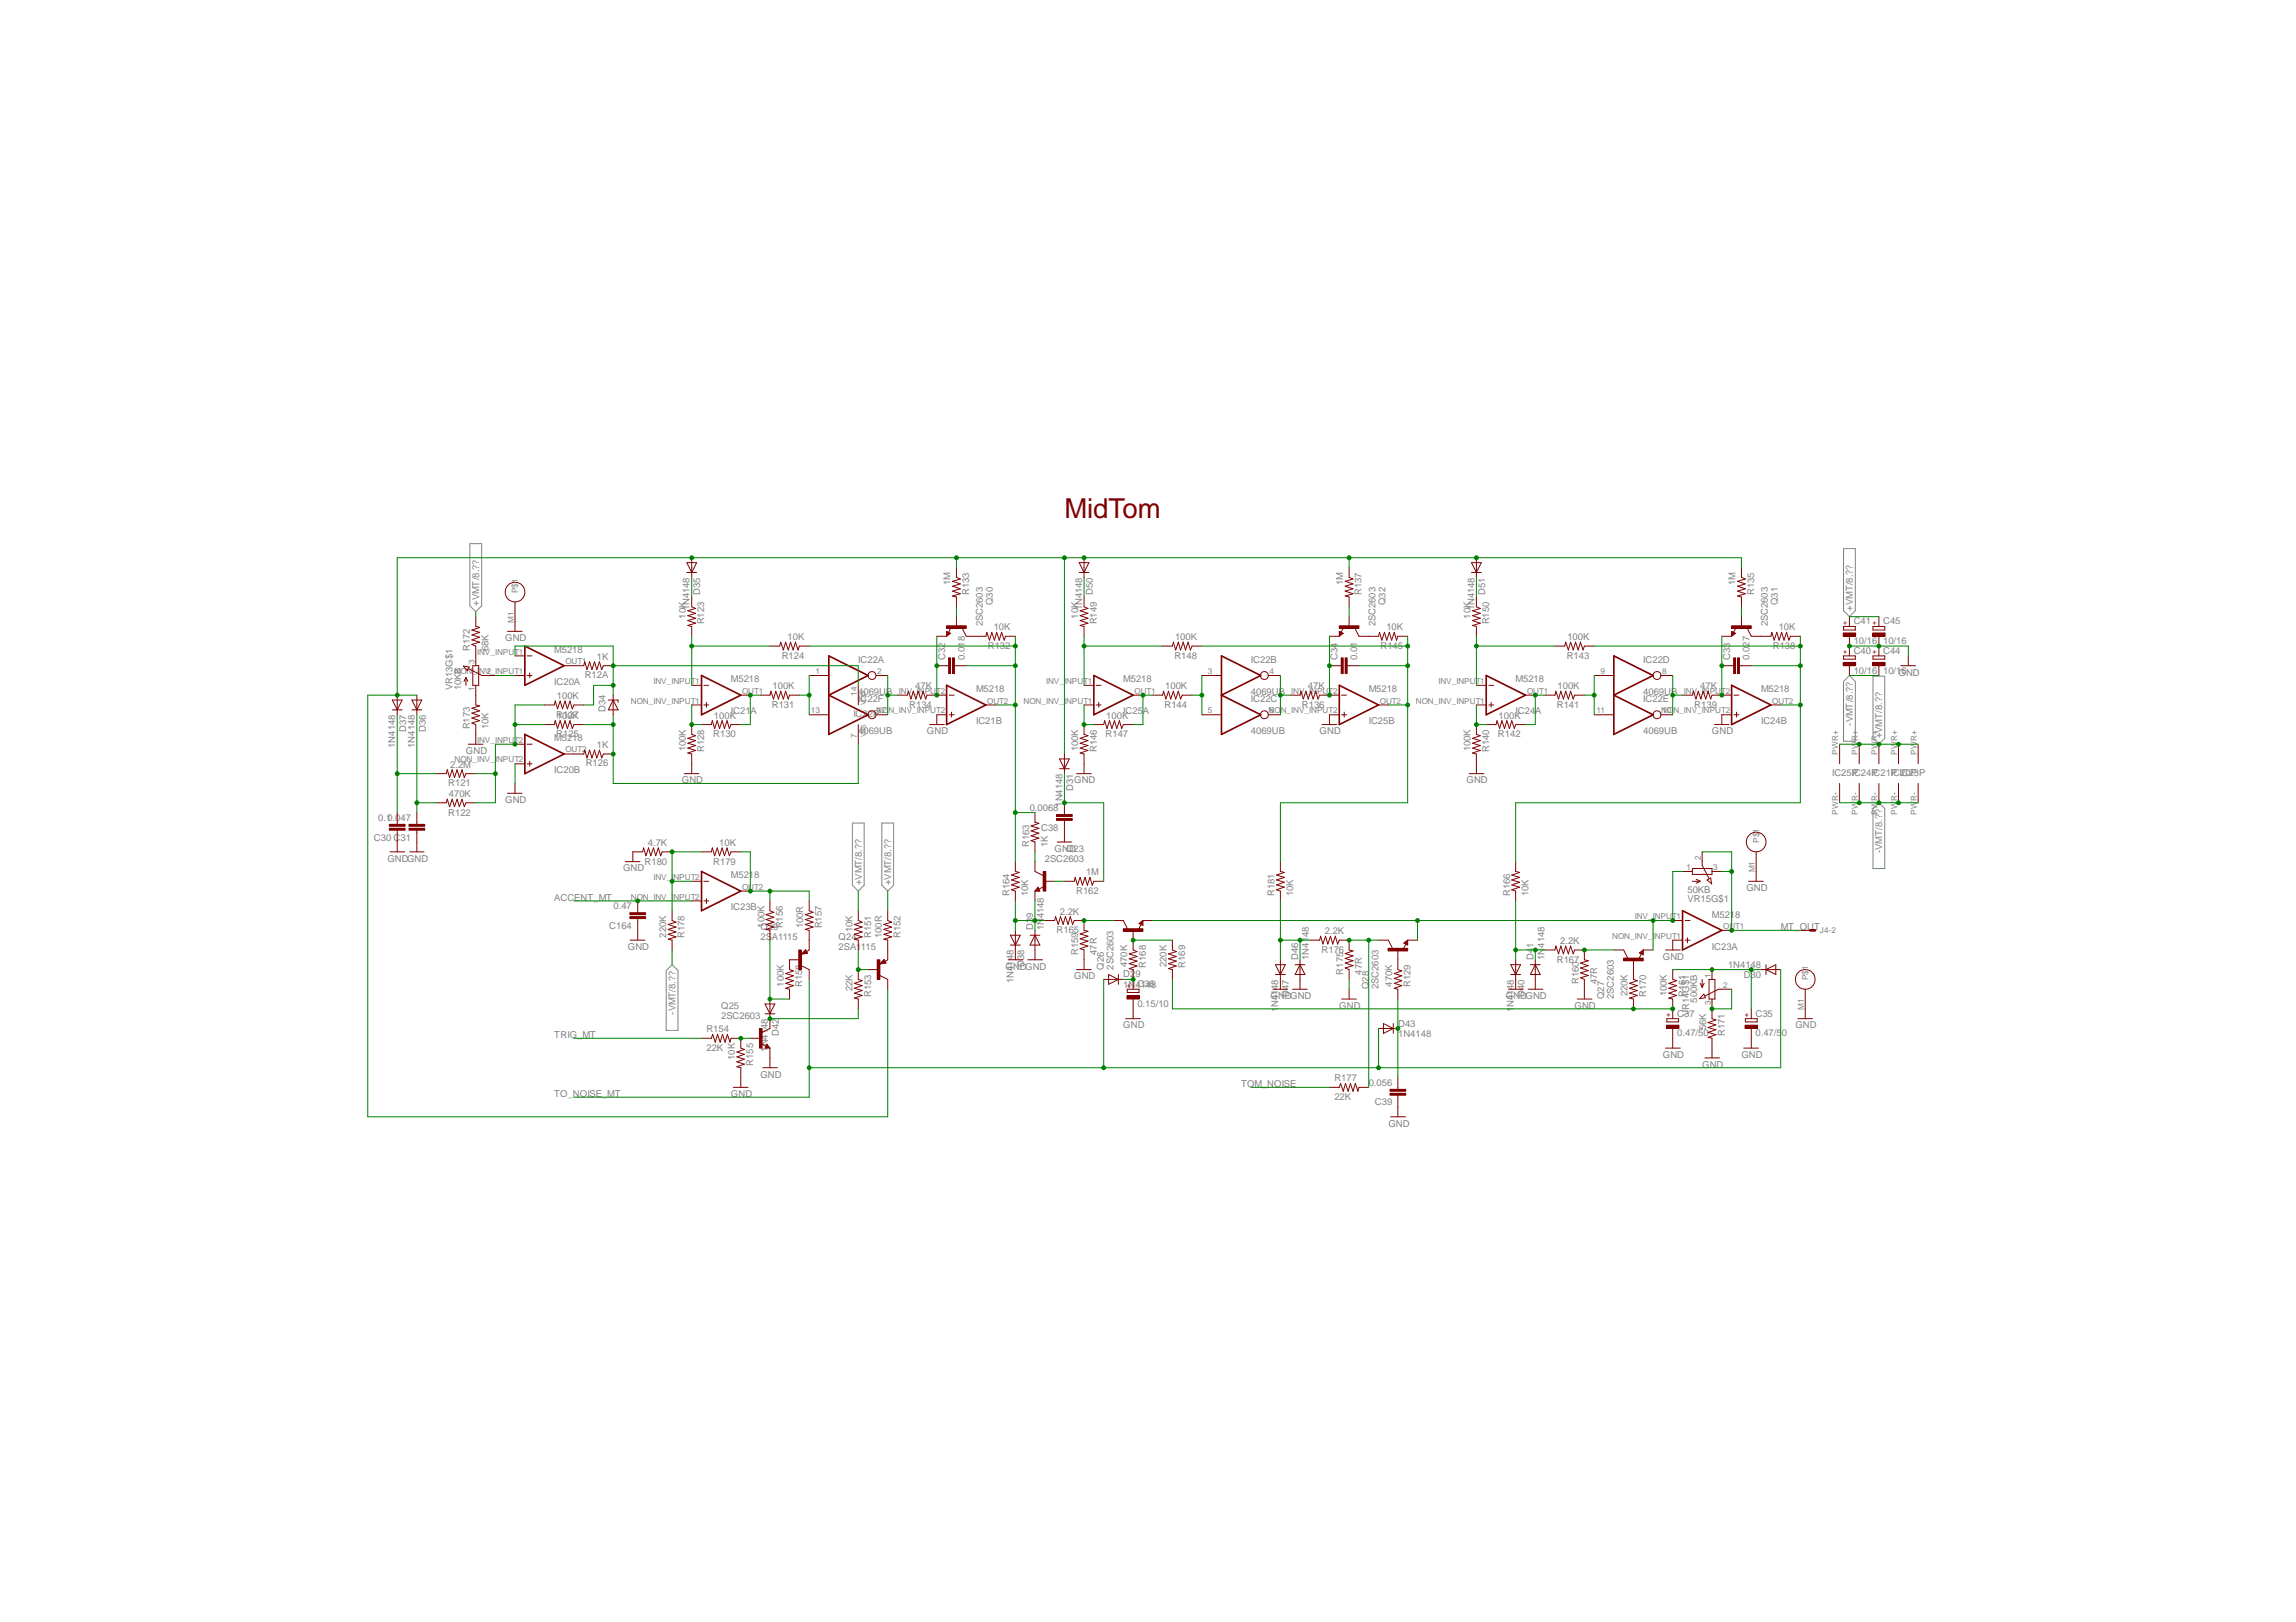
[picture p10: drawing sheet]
<svg xmlns="http://www.w3.org/2000/svg" width="297mm" height="210mm" viewBox="0 0 297 210" stroke-linecap="round" stroke-linejoin="round" font-family="sans-serif">
<defs><g id="words">
<text font-size="3.6" fill="#800000" x="137.7" y="67.1">MidTom</text>
<g font-size="1.2" fill="#808080">
<text x="90.6" y="77" transform="rotate(-90 90.6 77)">D35</text>
<text x="123" y="75.7" transform="rotate(-90 123 75.7)">1M</text>
<text x="125.4" y="77" transform="rotate(-90 125.4 77)">R133</text>
<text x="141.4" y="77" transform="rotate(-90 141.4 77)">D50</text>
<text x="173.8" y="75.7" transform="rotate(-90 173.8 75.7)">1M</text>
<text x="176.1" y="77" transform="rotate(-90 176.1 77)">R137</text>
<text x="192.1" y="77" transform="rotate(-90 192.1 77)">D51</text>
<text x="224.5" y="75.7" transform="rotate(-90 224.5 75.7)">1M</text>
<text x="226.9" y="77" transform="rotate(-90 226.9 77)">R135</text>
<text x="62" y="78.4" transform="rotate(-90 62 78.4)">+VMT/8.??</text>
<text x="65.4" y="83">GND</text>
<text x="88.7" y="80.1" transform="rotate(-90 88.7 80.1)">10K</text>
<text x="89.2" y="79" transform="rotate(-90 89.2 79)">1N4148</text>
<text x="91.1" y="80.8" transform="rotate(-90 91.1 80.8)">R123</text>
<text x="101.9" y="82.8">10K</text>
<text x="127.2" y="81.1" transform="rotate(-90 127.2 81.1)">2SC2603</text>
<text x="127.8" y="84">R132</text>
<text x="128.4" y="78.3" transform="rotate(-90 128.4 78.3)">Q30</text>
<text x="128.6" y="81.6">10K</text>
<text x="139.5" y="80.1" transform="rotate(-90 139.5 80.1)">10K</text>
<text x="140" y="79" transform="rotate(-90 140 79)">1N4148</text>
<text x="141.9" y="80.8" transform="rotate(-90 141.9 80.8)">R149</text>
<text x="152" y="82.8">100K</text>
<text x="178" y="81.1" transform="rotate(-90 178 81.1)">2SC2603</text>
<text x="178.6" y="84">R145</text>
<text x="179.2" y="78.3" transform="rotate(-90 179.2 78.3)">Q32</text>
<text x="179.4" y="81.6">10K</text>
<text x="190.2" y="80.1" transform="rotate(-90 190.2 80.1)">10K</text>
<text x="190.8" y="79" transform="rotate(-90 190.8 79)">1N4148</text>
<text x="192.7" y="80.8" transform="rotate(-90 192.7 80.8)">R150</text>
<text x="202.8" y="82.8">100K</text>
<text x="228.7" y="81.1" transform="rotate(-90 228.7 81.1)">2SC2603</text>
<text x="229.4" y="84">R138</text>
<text x="230" y="78.3" transform="rotate(-90 230 78.3)">Q31</text>
<text x="230.1" y="81.6">10K</text>
<text x="239.7" y="79" transform="rotate(-90 239.7 79)">+VMT/8.??</text>
<text x="239.8" y="83.4">10/16</text>
<text x="239.8" y="80.8">C41</text>
<text x="243.6" y="83.4">10/16</text>
<text x="243.6" y="80.8">C45</text>
<text x="58.5" y="89.3" transform="rotate(-90 58.5 89.3)">VR13G$1</text>
<text x="59.6" y="89.3" transform="rotate(-90 59.6 89.3)">10KB</text>
<text x="60.8" y="84.2" transform="rotate(-90 60.8 84.2)">R172</text>
<text x="63.2" y="84.2" transform="rotate(-90 63.2 84.2)">68K</text>
<text x="71.7" y="84.5">M5218</text>
<text x="71.7" y="88.6">IC20A</text>
<text x="75.6" y="87.8">R12A</text>
<text x="77.2" y="85.4">1K</text>
<text x="94.6" y="88.3">M5218</text>
<text x="99.9" y="89.2">100K</text>
<text x="101.1" y="85.3">R124</text>
<text x="111" y="90">4069UB</text>
<text x="111" y="85.8">IC22A</text>
<text x="118.4" y="89.2">47K</text>
<text x="122.3" y="85.4" transform="rotate(-90 122.3 85.4)">C32</text>
<text x="124.8" y="85.4" transform="rotate(-90 124.8 85.4)">0.018</text>
<text x="126.3" y="89.6">M5218</text>
<text x="145.3" y="88.3">M5218</text>
<text x="150.7" y="89.2">100K</text>
<text x="151.9" y="85.3">R148</text>
<text x="161.8" y="90">4069UB</text>
<text x="161.8" y="85.8">IC22B</text>
<text x="169.2" y="89.2">47K</text>
<text x="173.1" y="85.4" transform="rotate(-90 173.1 85.4)">C34</text>
<text x="175.6" y="85.4" transform="rotate(-90 175.6 85.4)">0.01</text>
<text x="177.1" y="89.6">M5218</text>
<text x="196.1" y="88.3">M5218</text>
<text x="201.5" y="89.2">100K</text>
<text x="202.7" y="85.3">R143</text>
<text x="212.6" y="90">4069UB</text>
<text x="212.6" y="85.8">IC22D</text>
<text x="220" y="89.2">47K</text>
<text x="223.9" y="85.4" transform="rotate(-90 223.9 85.4)">C33</text>
<text x="226.4" y="85.4" transform="rotate(-90 226.4 85.4)">0.027</text>
<text x="227.8" y="89.6">M5218</text>
<text x="239.8" y="87.2">10/16</text>
<text x="239.8" y="84.6">C40</text>
<text x="243.6" y="87.2">10/16</text>
<text x="243.6" y="84.6">C44</text>
<text x="245.6" y="87.4">GND</text>
<text x="52.5" y="94.7" transform="rotate(-90 52.5 94.7)">D37</text>
<text x="55.1" y="94.7" transform="rotate(-90 55.1 94.7)">D36</text>
<text x="60.8" y="94.4" transform="rotate(-90 60.8 94.4)">R173</text>
<text x="63.2" y="94.4" transform="rotate(-90 63.2 94.4)">10K</text>
<text x="71.7" y="95.9">M5218</text>
<text x="72" y="95.4">R125</text>
<text x="72" y="92.9">R127</text>
<text x="72" y="93">100K</text>
<text x="72" y="90.5">100K</text>
<text x="78.4" y="92.1" transform="rotate(-90 78.4 92.1)">D34</text>
<text x="92.3" y="95.4">R130</text>
<text x="92.4" y="93">100K</text>
<text x="94.6" y="92.4">IC21A</text>
<text x="99.9" y="91.6">R131</text>
<text x="110.4" y="92.8">IC22P</text>
<text x="111" y="95">4069UB</text>
<text x="111" y="90.9">IC22F</text>
<text x="117.6" y="91.6">R134</text>
<text x="119.9" y="95">GND</text>
<text x="126.3" y="93.7">IC21B</text>
<text x="143" y="95.4">R147</text>
<text x="143.1" y="93">100K</text>
<text x="145.3" y="92.4">IC25A</text>
<text x="150.7" y="91.6">R144</text>
<text x="161.8" y="95">4069UB</text>
<text x="161.8" y="90.9">IC22C</text>
<text x="168.4" y="91.6">R136</text>
<text x="170.7" y="95">GND</text>
<text x="177.1" y="93.7">IC25B</text>
<text x="193.8" y="95.4">R142</text>
<text x="193.9" y="93">100K</text>
<text x="196.1" y="92.4">IC24A</text>
<text x="201.4" y="91.6">R141</text>
<text x="212.6" y="95">4069UB</text>
<text x="212.6" y="90.9">IC22E</text>
<text x="219.2" y="91.6">R139</text>
<text x="221.5" y="95">GND</text>
<text x="227.8" y="93.7">IC24B</text>
<text x="239.7" y="93.9" transform="rotate(-90 239.7 93.9)">-VMT/8.??</text>
<text x="243.5" y="95.5" transform="rotate(-90 243.5 95.5)">+VMT/8.??</text>
<text x="51.1" y="96.8" transform="rotate(-90 51.1 96.8)">1N4148</text>
<text x="53.7" y="96.8" transform="rotate(-90 53.7 96.8)">1N4148</text>
<text x="58" y="101.7">R121</text>
<text x="58.2" y="99.4">2.2M</text>
<text x="60.3" y="97.6">GND</text>
<text x="71.7" y="100">IC20B</text>
<text x="75.8" y="99.2">R126</text>
<text x="77.2" y="96.8">1K</text>
<text x="88.2" y="101.4">GND</text>
<text x="88.7" y="97.2" transform="rotate(-90 88.7 97.2)">100K</text>
<text x="91.1" y="97.3" transform="rotate(-90 91.1 97.3)">R128</text>
<text x="139" y="101.4">GND</text>
<text x="139.5" y="97.2" transform="rotate(-90 139.5 97.2)">100K</text>
<text x="141.9" y="97.3" transform="rotate(-90 141.9 97.3)">R146</text>
<text x="189.7" y="101.4">GND</text>
<text x="190.2" y="97.2" transform="rotate(-90 190.2 97.2)">100K</text>
<text x="192.7" y="97.3" transform="rotate(-90 192.7 97.3)">R140</text>
<text x="237" y="100.4">IC25P</text>
<text x="239.6" y="100.4">IC24P</text>
<text x="242.1" y="100.4">IC21P IC23P</text>
<text x="244.6" y="100.4">IC20P</text>
<text x="48.9" y="106.3">0.10.047</text>
<text x="58" y="105.5">R122</text>
<text x="58.1" y="103.2">470K</text>
<text x="65.4" y="103.9">GND</text>
<text x="133.2" y="105">0.0068</text>
<text x="134.7" y="107.5">C38</text>
<text x="137.5" y="104.4" transform="rotate(-90 137.5 104.4)">1N4148</text>
<text x="138.9" y="102.4" transform="rotate(-90 138.9 102.4)">D31</text>
<text x="48.4" y="108.8">C30 C31</text>
<text x="50.1" y="111.5">GNDGND</text>
<text x="80.6" y="112.8">GND</text>
<text x="83.4" y="111.9">R180</text>
<text x="83.8" y="109.5">4.7K</text>
<text x="92.3" y="111.9">R179</text>
<text x="93" y="109.5">10K</text>
<text x="94.6" y="113.7">M5218</text>
<text x="133.1" y="109.6" transform="rotate(-90 133.1 109.6)">R163</text>
<text x="135.2" y="111.5">2SC2603</text>
<text x="135.5" y="109.6" transform="rotate(-90 135.5 109.6)">1K</text>
<text x="136.4" y="110.2">GND</text>
<text x="137.9" y="110.2">Q23</text>
<text x="140.5" y="113.3">1M</text>
<text x="243.5" y="110.4" transform="rotate(-90 243.5 110.4)">-VMT/8.??</text>
<text x="71.7" y="116.6">ACCENT_MT</text>
<text x="79.4" y="117.7">0.47</text>
<text x="94.6" y="117.8">IC23B</text>
<text x="111.5" y="114.6" transform="rotate(-90 111.5 114.6)">+VMT/8.??</text>
<text x="115.3" y="114.6" transform="rotate(-90 115.3 114.6)">+VMT/8.??</text>
<text x="130.6" y="116" transform="rotate(-90 130.6 116)">R164</text>
<text x="133" y="116" transform="rotate(-90 133 116)">10K</text>
<text x="137.1" y="118.4">2.2K</text>
<text x="139.2" y="115.7">R162</text>
<text x="164.9" y="116" transform="rotate(-90 164.9 116)">R181</text>
<text x="167.3" y="116" transform="rotate(-90 167.3 116)">10K</text>
<text x="195.4" y="116" transform="rotate(-90 195.4 116)">R166</text>
<text x="197.7" y="116" transform="rotate(-90 197.7 116)">10K</text>
<text x="218.3" y="115.6">50KB</text>
<text x="218.3" y="116.7">VR15G$1</text>
<text x="221.5" y="118.7">M5218</text>
<text x="225.9" y="115.3">GND</text>
<text x="78.8" y="120.2">C164</text>
<text x="81.2" y="122.9">GND</text>
<text x="86.2" y="121.3" transform="rotate(-90 86.2 121.3)">220K</text>
<text x="88.6" y="121.4" transform="rotate(-90 88.6 121.4)">R178</text>
<text x="98.4" y="121.7">2SA1115</text>
<text x="98.4" y="120.4">Q29</text>
<text x="98.9" y="120.1" transform="rotate(-90 98.9 120.1)">100K</text>
<text x="101.3" y="120.1" transform="rotate(-90 101.3 120.1)">R156</text>
<text x="103.9" y="120.1" transform="rotate(-90 103.9 120.1)">100R</text>
<text x="106.3" y="120.1" transform="rotate(-90 106.3 120.1)">R157</text>
<text x="108.5" y="122.9">2SA1115</text>
<text x="108.5" y="121.7">Q24</text>
<text x="110.3" y="120.6" transform="rotate(-90 110.3 120.6)">10K</text>
<text x="112.7" y="121.4" transform="rotate(-90 112.7 121.4)">R151</text>
<text x="114.1" y="121.4" transform="rotate(-90 114.1 121.4)">100R</text>
<text x="116.5" y="121.4" transform="rotate(-90 116.5 121.4)">R152</text>
<text x="130.1" y="125.5">GNDGND</text>
<text x="132.5" y="125.2" transform="rotate(-90 132.5 125.2)">D38</text>
<text x="133.6" y="120.4" transform="rotate(-90 133.6 120.4)">D39</text>
<text x="135" y="120.4" transform="rotate(-90 135 120.4)">1N4148</text>
<text x="136.7" y="120.8">R165</text>
<text x="139.5" y="123.6" transform="rotate(-90 139.5 123.6)">R159</text>
<text x="141.9" y="123.6" transform="rotate(-90 141.9 123.6)">47R</text>
<text x="142.8" y="125.5" transform="rotate(-90 142.8 125.5)">Q26</text>
<text x="144.1" y="125.5" transform="rotate(-90 144.1 125.5)">2SC2603</text>
<text x="145.8" y="125.1" transform="rotate(-90 145.8 125.1)">470K</text>
<text x="148.2" y="125.2" transform="rotate(-90 148.2 125.2)">R168</text>
<text x="150.9" y="125.1" transform="rotate(-90 150.9 125.1)">220K</text>
<text x="153.3" y="125.2" transform="rotate(-90 153.3 125.2)">R169</text>
<text x="167.9" y="124.2" transform="rotate(-90 167.9 124.2)">D46</text>
<text x="169.3" y="124.2" transform="rotate(-90 169.3 124.2)">1N4148</text>
<text x="171" y="123.3">R176</text>
<text x="171.4" y="120.9">2.2K</text>
<text x="198.4" y="124.2" transform="rotate(-90 198.4 124.2)">D41</text>
<text x="199.8" y="124.2" transform="rotate(-90 199.8 124.2)">1N4148</text>
<text x="201.4" y="124.6">R167</text>
<text x="201.8" y="122.2">2.2K</text>
<text x="215.1" y="124.2">GND</text>
<text x="221.5" y="122.9">IC23A</text>
<text x="223.6" y="125.2">1N4148</text>
<text x="230.4" y="120.4">MT_OUT</text>
<text x="87.4" y="131.3" transform="rotate(-90 87.4 131.3)">-VMT/8.??</text>
<text x="93.3" y="131.8">2SC2603</text>
<text x="93.3" y="130.6">Q25</text>
<text x="101.4" y="127.7" transform="rotate(-90 101.4 127.7)">100K</text>
<text x="103.8" y="127.8" transform="rotate(-90 103.8 127.8)">R158</text>
<text x="110.3" y="128.3" transform="rotate(-90 110.3 128.3)">22K</text>
<text x="112.7" y="129" transform="rotate(-90 112.7 129)">R153</text>
<text x="131.1" y="127.2" transform="rotate(-90 131.1 127.2)">1N4148</text>
<text x="139" y="126.7">GND</text>
<text x="145.3" y="126.5">D29</text>
<text x="145.3" y="127.9">1N4148</text>
<text x="147.1" y="127.8">C36</text>
<text x="147.1" y="130.3">0.15/10</text>
<text x="164.4" y="129.3">GNDGND</text>
<text x="165.4" y="131" transform="rotate(-90 165.4 131)">1N4148</text>
<text x="166.7" y="129" transform="rotate(-90 166.7 129)">D47</text>
<text x="173.3" y="130.6">GND</text>
<text x="173.8" y="126.1" transform="rotate(-90 173.8 126.1)">R175</text>
<text x="176.2" y="126.1" transform="rotate(-90 176.2 126.1)">47R</text>
<text x="177.1" y="128" transform="rotate(-90 177.1 128)">Q28</text>
<text x="178.3" y="128" transform="rotate(-90 178.3 128)">2SC2603</text>
<text x="180.1" y="127.7" transform="rotate(-90 180.1 127.7)">470K</text>
<text x="182.5" y="127.8" transform="rotate(-90 182.5 127.8)">R129</text>
<text x="194.8" y="129.3">GNDGND</text>
<text x="195.8" y="131" transform="rotate(-90 195.8 131)">1N4148</text>
<text x="197.2" y="129" transform="rotate(-90 197.2 129)">D40</text>
<text x="203.7" y="130.6">GND</text>
<text x="204.3" y="127.4" transform="rotate(-90 204.3 127.4)">R160</text>
<text x="206.6" y="127.4" transform="rotate(-90 206.6 127.4)">47R</text>
<text x="207.5" y="129.3" transform="rotate(-90 207.5 129.3)">Q27</text>
<text x="208.8" y="129.3" transform="rotate(-90 208.8 129.3)">2SC2603</text>
<text x="210.6" y="128.9" transform="rotate(-90 210.6 128.9)">220K</text>
<text x="213" y="129" transform="rotate(-90 213 129)">R170</text>
<text x="215.6" y="128.9" transform="rotate(-90 215.6 128.9)">100K</text>
<text x="217" y="131.6">C37</text>
<text x="218.1" y="129" transform="rotate(-90 218.1 129)">R161</text>
<text x="218.5" y="131.5" transform="rotate(-90 218.5 131.5)">VR14G$1</text>
<text x="219.6" y="129.8" transform="rotate(-90 219.6 129.8)">500KB</text>
<text x="225.6" y="126.6">D30</text>
<text x="227.1" y="131.6">C35</text>
<text x="71.7" y="134.4">TRIG_MT</text>
<text x="91.4" y="136">22K</text>
<text x="91.4" y="133.6">R154</text>
<text x="95.1" y="137.2" transform="rotate(-90 95.1 137.2)">10K</text>
<text x="97.4" y="137.9" transform="rotate(-90 97.4 137.9)">R155</text>
<text x="99.4" y="136.1" transform="rotate(-90 99.4 136.1)">1N4148</text>
<text x="100.8" y="134.1" transform="rotate(-90 100.8 134.1)">D42</text>
<text x="145.3" y="133.1">GND</text>
<text x="180.9" y="132.8">D43</text>
<text x="180.9" y="134.2">1N4148</text>
<text x="215.1" y="136.9">GND</text>
<text x="217" y="134.1">0.47/50</text>
<text x="220.7" y="133.3" transform="rotate(-90 220.7 133.3)">56K</text>
<text x="223.1" y="134.1" transform="rotate(-90 223.1 134.1)">R171</text>
<text x="225.3" y="136.9">GND</text>
<text x="227.1" y="134.1">0.47/50</text>
<text x="232.3" y="133.1">GND</text>
<text x="71.7" y="142">TO_NOISE_MT</text>
<text x="94.6" y="142">GND</text>
<text x="98.4" y="139.4">GND</text>
<text x="160.6" y="140.7">TOM_NOISE</text>
<text x="172.6" y="142.4">22K</text>
<text x="172.6" y="140">R177</text>
<text x="177.1" y="140.5">0.056</text>
<text x="177.9" y="143">C39</text>
<text x="220.2" y="138.2">GND</text>
<text x="179.6" y="145.8">GND</text>
</g>
<g font-size="1.1" fill="#808080">
<text x="67" y="76.8" transform="rotate(-90 67 76.8)">P$1</text>
<text x="66.5" y="80.6" transform="rotate(-90 66.5 80.6)">M1</text>
<text x="58.8" y="87.2">NON_INV_INPUT1</text>
<text x="61.4" y="89.5" transform="rotate(-90 61.4 89.5)">1</text>
<text x="61.4" y="86" transform="rotate(-90 61.4 86)">3</text>
<text x="61.7" y="84.7">INV_INPUT1</text>
<text x="63" y="87.2">2</text>
<text x="73.1" y="86">OUT1</text>
<text x="84.5" y="88.5">INV_INPUT1</text>
<text x="96" y="89.8">OUT1</text>
<text x="105.5" y="87.2">1</text>
<text x="113.5" y="87.2">2</text>
<text x="116.3" y="89.8">INV_INPUT2</text>
<text x="135.3" y="88.5">INV_INPUT1</text>
<text x="146.8" y="89.8">OUT1</text>
<text x="156.2" y="87.2">3</text>
<text x="164.3" y="87.2">4</text>
<text x="167" y="89.8">INV_INPUT2</text>
<text x="186.1" y="88.5">INV_INPUT1</text>
<text x="197.6" y="89.8">OUT1</text>
<text x="207" y="87.2">9</text>
<text x="215.1" y="87.2">8</text>
<text x="217.8" y="89.8">INV_INPUT2</text>
<text x="81.6" y="91.1">NON_INV_INPUT1</text>
<text x="104.9" y="92.3">13</text>
<text x="110.9" y="95.5" transform="rotate(-90 110.9 95.5)">7</text>
<text x="110.9" y="90" transform="rotate(-90 110.9 90)">14</text>
<text x="113.4" y="92.3">NON_INV_INPUT2</text>
<text x="113.5" y="92.3">12</text>
<text x="127.7" y="91.1">OUT2</text>
<text x="132.4" y="91.1">NON_INV_INPUT1</text>
<text x="156.2" y="92.3">5</text>
<text x="164.1" y="92.3">NON_INV_INPUT2</text>
<text x="164.3" y="92.3">6</text>
<text x="178.5" y="91.1">OUT2</text>
<text x="183.2" y="91.1">NON_INV_INPUT1</text>
<text x="206.5" y="92.3">11</text>
<text x="214.9" y="92.3">NON_INV_INPUT2</text>
<text x="215.1" y="92.3">10</text>
<text x="229.3" y="91.1">OUT2</text>
<text x="58.8" y="98.6">NON_INV_INPUT2</text>
<text x="61.7" y="96.1">INV_INPUT2</text>
<text x="73.1" y="97.4">OUT2</text>
<text x="237.8" y="97.7" transform="rotate(-90 237.8 97.7)">PWR+</text>
<text x="240.4" y="97.7" transform="rotate(-90 240.4 97.7)">PWR+</text>
<text x="242.9" y="97.7" transform="rotate(-90 242.9 97.7)">PWR+</text>
<text x="245.4" y="97.7" transform="rotate(-90 245.4 97.7)">PWR+</text>
<text x="248" y="97.7" transform="rotate(-90 248 97.7)">PWR+</text>
<text x="237.8" y="105.5" transform="rotate(-90 237.8 105.5)">PWR-</text>
<text x="240.4" y="105.5" transform="rotate(-90 240.4 105.5)">PWR-</text>
<text x="242.9" y="105.5" transform="rotate(-90 242.9 105.5)">PWR-</text>
<text x="245.4" y="105.5" transform="rotate(-90 245.4 105.5)">PWR-</text>
<text x="248" y="105.5" transform="rotate(-90 248 105.5)">PWR-</text>
<text x="84.5" y="113.9">INV_INPUT2</text>
<text x="218.2" y="112.6">1</text>
<text x="220" y="111.3" transform="rotate(-90 220 111.3)">2</text>
<text x="221.7" y="112.6">3</text>
<text x="227" y="112.9" transform="rotate(-90 227 112.9)">M1</text>
<text x="227.6" y="109.1" transform="rotate(-90 227.6 109.1)">P$1</text>
<text x="81.6" y="116.4">NON_INV_INPUT2</text>
<text x="96" y="115.1">OUT2</text>
<text x="211.5" y="119">INV_INPUT1</text>
<text x="208.6" y="121.5">NON_INV_INPUT1</text>
<text x="222.9" y="120.2">OUT1</text>
<text x="235.5" y="120.8">J4-2</text>
<text x="221.3" y="130" transform="rotate(-90 221.3 130)">3</text>
<text x="221.3" y="126.6" transform="rotate(-90 221.3 126.6)">1</text>
<text x="222.9" y="127.8">2</text>
<text x="233.4" y="130.7" transform="rotate(-90 233.4 130.7)">M1</text>
<text x="233.9" y="126.8" transform="rotate(-90 233.9 126.8)">P$1</text>
</g>
<g font-size=".9" fill="#800000">
<text x="239" y="80.9" transform="rotate(-90 239 80.9)">+</text>
<text x="242.8" y="80.9" transform="rotate(-90 242.8 80.9)">+</text>
<text x="239" y="84.7" transform="rotate(-90 239 84.7)">+</text>
<text x="242.8" y="84.7" transform="rotate(-90 242.8 84.7)">+</text>
<text x="146.3" y="127.8" transform="rotate(-90 146.3 127.8)">+</text>
<text x="216.1" y="131.6" transform="rotate(-90 216.1 131.6)">+</text>
<text x="226.3" y="131.6" transform="rotate(-90 226.3 131.6)">+</text>
</g>
<g font-size=".9" fill="#808080">
<text x="112" y="95.4" transform="rotate(-90 112 95.4)">VSS</text>
<text x="112" y="91.2" transform="rotate(-90 112 91.2)">VDD</text>
</g>
</g></defs>
<path d="M60.8 70.4h1.5v8l-.8 .8-.7-.8zM238.5 71h1.5v8l-.7 .8-.8-.8zM239.3 87.4l.7 .8v7.7h-1.5v-7.7zM242.3 87.5h1.5v8l-.7 .8-.8-.8zM110.3 106.5h1.5v8.1l-.8 .7-.7-.7zM114.1 106.5h1.5v8.1l-.8 .7-.7-.7zM243.1 103.9l.7 .7v7.8h-1.5v-7.8zM86.9 124.8l.8 .8v7.7h-1.5v-7.7z" fill="none" stroke="#808080" stroke-width=".13"/>
<path d="M67.9 83.6l5.1 2.5-5.1 2.6zM67.9 95l5.1 2.6-5.1 2.5zM90.8 87.4l5 2.6-5 2.5zM107.2 84.9l5.1 2.5-5.1 2.6 5.1 2.5-5.1 2.5zM122.5 88.7l5 2.5-5 2.6zM141.5 87.4l5.1 2.6-5.1 2.5zM158 84.9l5.1 2.5-5.1 2.6 5.1 2.5-5.1 2.5zM173.3 88.7l5 2.5-5 2.6zM192.3 87.4l5.1 2.6-5.1 2.5zM208.8 84.9l5.1 2.5-5.1 2.6 5.1 2.5-5.1 2.5zM224 88.7l5.1 2.5-5.1 2.6zM217.7 117.9l5.1 2.5-5.1 2.5z" fill="none" stroke="#800000" stroke-width=".21"/>
<g fill="none" stroke="#800000" stroke-width=".13">
<path d="M61.5 79.8v1.3l.6 .1-1.1 .3 1.1 .3-1.1 .4 1.1 .3-1.1 .3 1.1 .3-1.1 .3 .5 .2v2.5M88.9 72.8h1.2l-.6 1.3zM88.9 74.1h1.2M89.5 72.2v2.5M89.5 77.3v1.2l.5 .2-1 .3 1 .4-1 .3 1 .3-1 .3 1 .3-1 .3 .5 .2v1.2M123.7 73.4v1.3l.5 .2-1 .3 1 .4-1 .3 1 .3-1 .3 1 .3-1 .3 .5 .2v1.2M123.7 79.8v1.3M139.6 74.1h1.3M139.6 72.8h1.3l-.7 1.3zM140.2 72.2v2.5M140.2 77.3v1.2l.6 .2-1.1 .3 1.1 .4-1.1 .3 1.1 .3-1.1 .3 1.1 .3-1.1 .3 .5 .2v1.2M174.5 73.4v1.3l.5 .2-1 .3 1 .4-1 .3 1 .3-1 .3 1 .3-1 .3 .5 .2v1.2"/>
<path d="M174.5 79.8v1.3M190.4 74.1h1.2M190.4 72.8h1.2l-.6 1.3zM191 72.2v2.5M191 77.3v1.2l.5 .2-1 .3 1 .4-1 .3 1 .3-1 .3 1 .3-1 .3 .5 .2v1.2M225.3 73.4v1.3l.5 .2-1 .3 1 .4-1 .3 1 .3-1 .3 1 .3-1 .3 .5 .2v1.2M225.3 79.8v1.3M50.8 90.6h1.2l-.6 1.3zM50.8 91.9h1.2M51.4 90v2.5M53.3 90.6h1.3l-.7 1.3zM53.3 91.9h1.3"/>
<path d="M53.9 90v2.5M59.9 86.2l.8 .1-.3 .5zM60.3 87.7v1M60.3 87.7l-.3 .5M60.3 87.7l.2 .5M60.6 96.3h1.9M60.6 86.5l1.8 .9h1.7M61.2 86.1h.7v2.6h-.7zM61.5 88.7v2.5l.6 .2-1.1 .3 1.1 .3-1.1 .3 1.1 .3-1.1 .3 1.1 .4-1.1 .3 .5 .2v2.5M66.6 87.4h1.3M66.6 84.9h1.3M66.6 98.8h1.3"/>
<path d="M66.6 96.3h1.3M68.2 87.4h.6M68.2 84.9h.6M68.2 98.8h.6M68.2 96.3h.6M68.5 87.1v.6M68.5 98.5v.6M70.4 91.2h1.3l.1-.5 .3 1 .4-1 .3 1 .3-1 .3 1 .3-1 .3 1 .2-.5h1.3M70.4 93.8h1.3l.1-.5 .3 1 .4-1 .3 1 .3-1 .3 1 .3-1 .3 1 .2-.5h1.3M73 86.1h2.5l.1-.5 .3 1.1 .4-1.1 .3 1.1 .3-1.1 .3 1.1 .4-1.1 .2 1.1 .3-.6h1.2M73 97.6h2.5l.1-.5 .3 1 .4-1 .3 1 .3-1 .3 1 .4-1 .2 1 .3-.5h1.2M78.7 90.6h1.3v.3"/>
<path d="M79.3 90.6l.7 1.3h-1.3zM79.3 90v2.5M89.5 91.2h1.3M89.5 88.7h1.3M89.5 93.8v1.2l.5 .2-1 .3 1 .3-1 .4 1 .3-1 .3 1 .3-1 .4 .5 .1v2.5M90.8 93.8h1.2l.2-.5 .3 1 .3-1 .3 1 .3-1 .3 1 .4-1 .3 1 .2-.5h1.2M91.1 91.2h.6M91.1 88.7h.6M91.4 90.9v.6M95.8 90h1.3M98.3 90h1.3l.1-.5 .4 1 .3-1 .3 1 .3-1 .3 1 .3-1 .4 1 .1-.5h1.3M99.6 83.6h1.3l.1-.5 .3 1 .3-1 .4 1 .3-1 .3 1 .3-1 .3 1 .2-.5h1.3"/>
<path d="M104.7 92.5h2.5M104.7 87.4h2.5M111 88.7v2.5M111 93.8v2.5M113.3 92.5h1.5M113.3 87.4h1.5M116.1 90h1.3l.1-.5 .4 1 .2-1 .4 1 .3-1 .3 1 .3-1 .4 1 .1-.5h2.6M120.3 93.8h1.9M121.2 82.3h1.3M121.2 86.1h1.5M122.5 81h2.5v.3h-2.5zM122.5 92.5h-1.3v1.3"/>
<path d="M122.5 81.7l.5 .3-.5 .3zM122.6 81.8v.4l.2-.2-.2-.2v.2h.1M122.7 85.1h.3v2.1h-.3zM122.8 90h.6M122.8 92.5h.6M123 81.2l-.3 .6M123.1 92.2v.6M123.2 85.1h.3v2.1h-.3zM123.5 86.1h1.5M124.5 81.3l.5 1h2.5l.2-.5 .3 1 .3-1 .3 1 .3-1 .4 1 .3-1 .3 1 .2-.5h1.3M127.5 91.2h1.3M137.1 98.2h1.2l-.6 1.3z"/>
<path d="M137.1 99.5h1.2M137.7 97.6v2.5M140.2 91.2h1.3M140.2 88.7h1.3M140.2 93.8v1.2l.6 .2-1.1 .3 1.1 .3-1.1 .4 1.1 .3-1.1 .3 1.1 .3-1.1 .4 .5 .1v2.5M141.5 93.8h1.3l.1-.5 .3 1 .3-1 .3 1 .4-1 .3 1 .3-1 .3 1 .2-.5h1.3M141.8 91.2h.6M141.8 88.7h.6M142.2 90.9v.6M146.6 90h1.3M149.1 90h1.3l.1-.5 .3 1 .4-1 .3 1 .3-1 .3 1 .3-1 .3 1 .2-.5h1.3M150.4 83.6h1.3l.1-.5 .3 1 .3-1 .3 1 .4-1 .3 1 .3-1 .3 1 .2-.5h1.3"/>
<path d="M155.5 92.5h2.5M155.5 87.4h2.5M164.1 92.5h1.5M164.1 87.4h1.5M166.9 90h1.3l.1-.5 .3 1 .3-1 .3 1 .4-1 .3 1 .3-1 .3 1 .2-.5h2.6M171 93.8h1.9M172 82.3h1.3M172 86.1h1.5M173.3 81h2.5v.3h-2.5zM173.3 92.5h-1.3v1.3M173.3 81.7l.5 .3-.5 .3zM173.3 81.8v.4l.3-.2-.2-.2v.2h.1"/>
<path d="M173.5 85.1h.3v2.1h-.3zM173.6 90h.6M173.6 92.5h.6M173.8 81.2l-.3 .6M173.9 92.2v.6M174 85.1h.3v2.1h-.3zM174.3 86.1h1.5M175.3 81.3l.5 1h2.5l.2-.5 .3 1 .3-1 .3 1 .3-1 .3 1 .4-1 .3 1 .1-.5h1.3M178.3 91.2h1.3M191 91.2h1.3M191 88.7h1.3M191 93.8v1.2l.5 .2-1 .3 1 .3-1 .4 1 .3-1 .3 1 .3-1 .4 .5 .1v2.5"/>
<path d="M192.3 93.8h1.2l.2-.5 .3 1 .3-1 .3 1 .3-1 .4 1 .3-1 .3 1 .2-.5h1.3M192.6 91.2h.6M192.6 88.7h.6M192.9 90.9v.6M197.4 90h1.2M199.9 90h1.3l.1-.5 .3 1 .3-1 .4 1 .3-1 .3 1 .3-1 .3 1 .2-.5h1.3M201.2 83.6h1.2l.2-.5 .3 1 .3-1 .3 1 .3-1 .4 1 .3-1 .3 1 .2-.5h1.2M206.2 92.5h2.6M206.2 87.4h2.6M214.8 92.5h1.6M214.8 87.4h1.6M217.7 90h1.2l.2-.5 .3 1 .3-1 .3 1 .3-1 .4 1 .3-1 .3 1 .2-.5h2.5"/>
<path d="M221.8 93.8h1.9M222.8 82.3h1.2M222.8 86.1h1.5M224 81h2.6v.3h-2.6zM224 92.5h-1.2v1.3M224 81.7l.5 .3-.5 .3zM224.1 81.8v.4l.3-.2-.2-.2v.2h.1M224.3 85.1h.2v2.1h-.2zM224.3 90h.7M224.3 92.5h.7M224.6 81.2l-.3 .6M224.7 92.2v.6"/>
<path d="M224.8 85.1h.2v2.1h-.2zM225 86.1h1.6M226.1 81.3l.5 1h2.5l.1-.5 .3 1 .4-1 .3 1 .3-1 .3 1 .3-1 .3 1 .2-.5h1.3M229.1 91.2h1.3M242.3 81.1h1.5v.4h-1.5zM248.2 96.3v2.5M50.4 106.7h2v.2h-2zM50.4 107.2h2v.2h-2zM50.5 110.2h1.9M51.4 105.2v1.5M51.4 107.4v2.8M52.9 106.7h2v.2h-2z"/>
<path d="M52.9 107.2h2v.2h-2zM53 110.2h1.9M53.9 105.2v1.5M53.9 107.4v2.8M56.5 100.1h1.2l.2-.5 .3 1 .3-1 .3 1 .3-1 .3 1 .4-1 .3 1 .2-.5h1.2M56.5 103.9h1.2l.2-.5 .3 1 .3-1 .3 1 .3-1 .3 1 .4-1 .3 1 .2-.5h1.2M65.7 102.7h1.9M66.6 101.4v1.3M88.5 100.1h1.9M131.4 111.5v1.3l.5 .1-1.1 .3 1.1 .3-1.1 .4 1.1 .3-1.1 .3 1.1 .3-1.1 .3 .6 .2v1.3M133.9 111.5v1.3l1 .5M133.9 105.2v1.2l.5 .2-1 .3 1 .3-1 .3 1 .3-1 .4 1 .3-1 .3 .5 .2v1.2"/>
<path d="M133.9 115.3v1.3M134.3 114.8l.2 .5h-.6zM134.3 115.1l-.1 .1h.2l-.1-.3-.3 .4h.4M135 112.8h.3v2.5h-.3zM135 114.8l-.6 .3M135.2 119.1h1.2l.2-.5 .3 1 .3-1 .3 1 .3-1 .4 1 .3-1 .3 1 .2-.5h1.2v1.3l.6 .1-1.1 .4 1.1 .3-1.1 .3 1.1 .3-1.1 .3 1.1 .3-1.1 .4 .5 .1v2.6M135.2 114h1.2M136.7 105.4h2v.3h-2zM136.7 105.9h2v.3h-2zM136.8 109h1.8M137.7 114h1.3l.1-.5 .3 1.1 .3-1.1 .3 1.1 .4-1.1 .3 1.1 .3-1.1 .3 1.1 .2-.6h1.3M137.7 103.9v1.5"/>
<path d="M137.7 106.2v2.8M139.3 100.1h1.9M144.1 119.1h1.2l.5 1M147.4 119.5l.5-.4v.7zM147.6 119.6l-.3 .6M147.6 119.5h.1v.1l-.2-.1 .3-.2v.3M147.9 119.1h1.2M165.6 111.5v1.3l.6 .1-1.1 .3 1.1 .3-1.1 .4 1.1 .3-1.1 .3 1.1 .3-1.1 .3 .5 .2v1.3M190.1 100.1h1.9M196.1 111.5v1.3l.5 .1-1 .3 1 .3-1 .4 1 .3-1 .3 1 .3-1 .3 .5 .2v1.3M216.4 119.1h1.3M217.7 112.8h1.2"/>
<path d="M218 119.1h.6M218.9 114h1.1M218.9 112.4h2.6v.8h-2.6zM219.5 113.8l.5 .2M220 114l-.5 .3M220.2 110.2v1.8l.9 1.7M220.8 113.9l.5-.3 .1 .8zM221.5 112.8h1.3M248.2 101.4v2.5M102.1 124.2h1.3M103.3 122.9h.4v2.6h-.4zM103.7 125l1 .5v1.2"/>
<path d="M104.2 123.3h-.2l.2-.2 .1 .2-.5 .1 .4-.4 .2 .3M104.2 122.9l.3 .5-.8 .1zM104.7 121.7v1.2l-.4 .2M130.4 124.2h1.9M130.7 121h1.3l-.6 1.3zM130.7 122.3h1.3M131.4 120.4v3.8M133 124.2h1.9M133.3 121h1.2M133.9 121l.6 1.3h-1.2zM133.9 120.4v3.8M139.3 125.5h1.9"/>
<path d="M145.3 120.2h2.6v.3h-2.6zM146.6 120.4v2.5l.5 .2-1 .3 1 .4-1 .3 1 .3-1 .3 1 .3-1 .3 .5 .2v1.2M164.7 128h1.9M165 124.8h1.3l-.7 1.3zM165 126.1h1.3M165.6 124.2v3.8M167.2 128h1.9M167.6 124.8h1.2M168.2 124.8l.6 1.3h-1.2zM168.2 124.2v3.8M169.5 121.7h1.2l.2-.5 .3 1 .3-1 .3 1 .3-1 .3 1 .4-1 .3 1 .2-.5h1.2v1.2l.5 .2-1 .3 1 .3-1 .3 1 .3-1 .3 1 .4-1 .3 .5 .2v1.2M173.6 129.3h1.9"/>
<path d="M174.5 128v1.3M178.3 121.7h1.3l.5 1M179.6 122.7h2.5v.4h-2.5zM180.8 122.9v2.6l.6 .1-1 .4 1 .3-1 .3 1 .3-1 .4 1 .3-1 .3 .4 .1v1.3M181.6 122l.5-.3v.6zM181.9 122h.1v.2l-.3-.2 .4-.2v.4M181.9 122.2l-.3 .6M182.1 121.7h1.3M195.2 128h1.9M195.4 124.8h1.3l-.6 1.3zM195.4 126.1h1.3M196.1 124.2v3.8"/>
<path d="M197.7 128h1.9M198 124.8h1.3M198.6 124.8l.7 1.3h-1.3zM198.6 124.2v3.8M199.9 122.9h1.3l.1-.5 .3 1 .3-1 .4 1 .3-1 .3 1 .3-1 .3 1 .2-.5h1.3v1.3l.5 .1-1 .3 1 .4-1 .3 1 .3-1 .3 1 .3-1 .3 .5 .2v2.6M204 129.3h1.9M208.8 122.9h1.3l.5 1.1M210.1 124h2.5v.3h-2.5zM211.3 124.2v2.5l.5 .2-1 .4 1 .3-1 .3 1 .3-1 .3 1 .3-1 .4 .5 .1v1.3M212.1 123.3l.5-.4v.7zM212.3 123.4l-.3 .6M212.3 123.3h.2v.1l-.3-.1 .4-.2v.3"/>
<path d="M212.6 122.9h1.3M215.5 122.9h1.9M216.4 125.5v1.2l.5 .2-1 .4 1 .3-1 .3 1 .3-1 .3 1 .3-1 .4 .5 .1v1.3M217.7 121.7h-1.3v1.2M218 121.7h.6M218.3 121.4v.6M222.8 120.4h1.2"/>
<circle cx="112.8" cy="92.5" r=".51"/>
<circle cx="112.8" cy="87.4" r=".51"/>
<circle cx="163.6" cy="92.5" r=".51"/>
<circle cx="163.6" cy="87.4" r=".51"/>
<circle cx="214.4" cy="87.4" r=".51"/>
<circle cx="214.4" cy="92.5" r=".51"/>
</g>
<path d="M122.5 81.2h2.5M173.3 81.2h2.5M224 81.2h2.6M135.1 112.8v2.5M103.5 122.9v2.6M145.3 120.4h2.6M179.6 122.9h2.5M210.1 124.2h2.5" fill="none" stroke="#800000" stroke-width=".34"/>
<path d="M122.8 85.1v2.1M123.4 85.1v2.1M173.6 85.1v2.1M174.2 85.1v2.1M224.4 85.1v2.1M224.9 85.1v2.1M50.4 106.8h2M50.4 107.3h2M52.9 106.8h2M52.9 107.3h2M136.7 105.5h2M136.7 106h2" fill="none" stroke="#800000" stroke-width=".25"/>
<path d="M242.3 81.9h1.6v.4h-1.6z" fill-rule="evenodd" fill="#800000"/>
<path d="M243.1 79.8v1.3M242.3 81.9h1.6v.4h-1.6zM242.3 84.9h1.5v.4h-1.5zM243.1 82.3v1.3" fill="none" stroke="#800000" stroke-width=".13"/>
<path d="M242.3 85.7h1.6v.4h-1.6z" fill-rule="evenodd" fill="#800000"/>
<path d="M242.3 85.7h1.6v.4h-1.6zM243.1 83.6v1.3M243.1 86.1v1.3M245.9 86.1h1.9M246.9 84.9v1.2M215.6 131.8h1.6v.4h-1.6z" fill="none" stroke="#800000" stroke-width=".13"/>
<path d="M215.6 132.7h1.6v.4h-1.6z" fill-rule="evenodd" fill="#800000"/>
<path d="M215.6 132.7h1.6v.4h-1.6zM216.4 130.6v1.2M216.4 133.1v1.3M220 127.3l.2 .5M220.2 126.7v1.1M220.4 128.7l.2 .4-.7 .1zM220.5 127.3l-.3 .5M221.1 126.7h.8v2.6h-.8zM221.5 129.3v2.5l.5 .2-1 .3 1 .3-1 .4 1 .3-1 .3 1 .3-1 .3 .5 .2v1.2M221.5 125.5v1.2M224 128h-1.7l-1.7 .9M225.8 131.8h1.5v.4h-1.5z" fill="none" stroke="#800000" stroke-width=".13"/>
<path d="M225.8 132.7h1.6v.4h-1.6z" fill-rule="evenodd" fill="#800000"/>
<g fill="none" stroke="#800000" stroke-width=".13">
<path d="M145.8 128h1.6v.4h-1.6zM178.3 133.1h2.5M179 132.5l1.3 .6-1.3 .6zM180.3 132.5v1.2M180.8 139.4v1.6M215.5 135.6h1.9M216.4 134.4v1.2M220.6 136.9h1.9M221.5 135.6v1.3M225.6 135.6h1.9M225.8 132.7h1.6v.4h-1.6zM226.6 130.6v1.2"/>
<path d="M226.6 133.1v2.5M227.8 125.5h2.6M228.5 125.5l1.2-.7v1.3zM228.5 124.8v1.3M179.8 141h2.1v.2h-2.1zM179.8 141.5h2.1v.2h-2.1zM179.9 144.5h1.9M180.8 141.7v2.8"/>
</g>
<path d="M179.8 141.1h2.1M179.8 141.6h2.1" fill="none" stroke="#800000" stroke-width=".25"/>
<path d="M145.8 128.9h1.6v.4h-1.6z" fill-rule="evenodd" fill="#800000"/>
<g fill="none" stroke="#800000" stroke-width=".13">
<path d="M238 96.3v2.5M238.5 81.1h1.5v.4h-1.5zM240.5 96.3v2.5M243.1 96.3v2.5M245.6 96.3v2.5M80.9 111.5h1.9M86.9 110.2h-1.2l-.2 .5-.3-1-.4 1-.3-1-.3 1-.3-1-.3 1-.3-1-.2 .5h-1.2v1.3M86.9 117.9v1.2l.6 .2-1.1 .3 1.1 .4-1.1 .3 1.1 .3-1.1 .3 1.1 .3-1.1 .3 .5 .2v1.2M89.5 116.6h1.3M89.5 114h1.3M90.8 110.2h1.2l.2-.5 .3 1 .3-1 .3 1 .3-1 .3 1 .4-1 .3 1 .2-.5h1.2M91.1 116.6h.6"/>
<path d="M91.1 114h.6M91.4 116.3v.6M95.8 115.3h1.3M99.6 116.6v1.3l.5 .2-1 .3 1 .3-1 .3 1 .3-1 .3 1 .4-1 .3 .5 .1v1.3M104.7 116.6v1.3l.5 .2-1 .3 1 .3-1 .3 1 .3-1 .3 1 .4-1 .3 .5 .1v1.3M111 117.9v1.2l.5 .2-1 .3 1 .4-1 .3 1 .3-1 .3 1 .3-1 .3 .5 .2v1.2M114.8 117.9v1.2l.6 .2-1.1 .3 1.1 .4-1.1 .3 1.1 .3-1.1 .3 1.1 .3-1.1 .3 .5 .2v2.5l-.3 .2M238 101.4v2.5M240.5 101.4v2.5M243.1 101.4v2.5M245.6 101.4v2.5M90.8 134.4h1.2l.2-.5 .3 1 .3-1 .4 1 .3-1 .3 1 .3-1 .3 1 .2-.5h1.2v1.2l.5 .2-1 .3 1 .3-1 .4 1 .3-1 .3 1 .3-1 .3 .5 .2v2.5"/>
<path d="M97.1 134.4h1.2M98.3 133.1h.3v2.5h-.3zM98.5 135.1l.6 .3M98.7 138.2h1.9M99 129.9h1.2l-.6 1.3zM99 131.2h1.2M99.2 135.1l.4 .5h-.6zM99.2 135.4l.1 .1h-.2l.1-.2 .3 .3h-.4M99.6 129.3v3.8l-1 .5M99.6 135.6v2.6M102.1 124.2v1.3l.6 .1-1.1 .4 1.1 .3-1.1 .3 1.1 .3-1.1 .4 1.1 .3-1.1 .3 .5 .1v1.3M111 125.5v1.2l.5 .2-1 .4 1 .3-1 .3 1 .3-1 .3 1 .3-1 .4 .5 .1v1.3"/>
<path d="M112.3 125.5h1.3M113.5 124.2h.3v2.5h-.3zM113.8 126.2l1 .5v1.3M114.3 124.5h-.1l.1-.1 .2 .2h-.5l.3-.4 .3 .4M114.4 124.2l.2 .4-.8 .2zM142.8 126.7h2.5M143.4 126.1l1.3 .6-1.3 .7zM144.7 126.1v1.3M145.6 131.8h1.9M145.8 128.9h1.6v.4h-1.6zM146.6 126.7v1.3M146.6 129.3v2.5"/>
<path d="M151.7 121.7v1.2l.5 .2-1 .3 1 .4-1 .3 1 .3-1 .3 1 .3-1 .3 .5 .2v1.2M94.9 140.7h1.9M172 140.7h1.3l.1-.5 .4 1 .3-1 .3 1 .3-1 .3 1 .3-1 .4 1 .1-.5h1.3"/>
</g>
<path d="M90.8 112.8l5 2.5-5 2.6z" fill="none" stroke="#800000" stroke-width=".21"/>
<path d="M98.4 133.1v2.5M113.7 124.2v2.5" fill="none" stroke="#800000" stroke-width=".34"/>
<path d="M238.5 81.9h1.6v.4h-1.6z" fill-rule="evenodd" fill="#800000"/>
<path d="M239.3 79.8v1.3M238.5 81.9h1.6v.4h-1.6zM238.5 84.9h1.5v.4h-1.5zM239.3 82.3v1.3" fill="none" stroke="#800000" stroke-width=".13"/>
<path d="M238.5 85.7h1.6v.4h-1.6z" fill-rule="evenodd" fill="#800000"/>
<g fill="none" stroke="#800000" stroke-width=".13">
<path d="M66.6 77.9v3.8M65.7 81.7h1.9M238.5 85.7h1.6v.4h-1.6zM239.3 83.6v1.3M239.3 86.1v1.3M81.5 118.1h2v.3h-2zM81.5 118.6h2v.3h-2zM82.5 116.6v1.5M82.5 118.9v2.8M226.2 114h1.9M227.2 110.2v3.8M81.5 121.7h1.9"/>
<path d="M232.6 131.8h1.9M232.9 120.4h1.3M233.5 128v3.8"/>
<circle cx="66.6" cy="76.6" r="1.27"/>
<circle cx="227.2" cy="109" r="1.27"/>
<circle cx="233.5" cy="126.7" r="1.27"/>
</g>
<path d="M234.2 120.4h.6" fill="none" stroke="#800000" stroke-width=".34"/>
<path d="M81.5 118.2h2M81.5 118.7h2" fill="none" stroke="#800000" stroke-width=".25"/>
<path d="M121.2 82.3v7.7" fill="none" stroke="#008000" stroke-width=".13"/>
<circle cx="121.2" cy="90" r=".25" fill="#008000"/>
<circle cx="121.2" cy="90" r=".25" fill="none" stroke="#008000" stroke-width=".13"/>
<circle cx="121.2" cy="86.2" r=".25" fill="#008000"/>
<g fill="none" stroke="#008000" stroke-width=".13">
<path d="M66.6 98.8v2.6M243.1 83.6h3.8v1.3M174.5 126.7v1.3"/>
<circle cx="121.2" cy="86.2" r=".25"/>
</g>
<circle cx="243.1" cy="83.6" r=".25" fill="#008000"/>
<g fill="none" stroke="#008000" stroke-width=".13">
<path d="M239.3 83.6h3.8"/>
<circle cx="243.1" cy="83.6" r=".25"/>
</g>
<circle cx="239.3" cy="83.6" r=".25" fill="#008000"/>
<g fill="none" stroke="#008000" stroke-width=".13">
<path d="M66.6 93.8h3.8M70.4 91.2h-3.8v5.1"/>
<circle cx="239.3" cy="83.6" r=".25"/>
</g>
<circle cx="66.6" cy="93.8" r=".25" fill="#008000"/>
<g fill="none" stroke="#008000" stroke-width=".13">
<path d="M66.6 96.3h-2.5v7.6h-2.6M61.5 100.1h2.6"/>
<circle cx="66.6" cy="93.8" r=".25"/>
</g>
<circle cx="66.6" cy="96.3" r=".25" fill="#008000"/>
<circle cx="66.6" cy="96.3" r=".25" fill="none" stroke="#008000" stroke-width=".13"/>
<circle cx="64.1" cy="100.1" r=".25" fill="#008000"/>
<g fill="none" stroke="#008000" stroke-width=".13">
<path d="M75.5 93.8h3.8M79.3 92.5v5.1"/>
<circle cx="64.1" cy="100.1" r=".25"/>
</g>
<circle cx="79.3" cy="93.8" r=".25" fill="#008000"/>
<g fill="none" stroke="#008000" stroke-width=".13">
<path d="M111 96.3v5.1h-31.7v-3.8"/>
<circle cx="79.3" cy="93.8" r=".25"/>
</g>
<circle cx="79.3" cy="97.6" r=".25" fill="#008000"/>
<g fill="none" stroke="#008000" stroke-width=".13">
<path d="M66.6 84.9v-1.3h12.7v6.4M79.3 88.7h-2.5v2.5h-1.3"/>
<circle cx="79.3" cy="97.6" r=".25"/>
</g>
<circle cx="79.3" cy="86.2" r=".25" fill="#008000"/>
<circle cx="79.3" cy="86.2" r=".25" fill="none" stroke="#008000" stroke-width=".13"/>
<circle cx="79.3" cy="88.7" r=".25" fill="#008000"/>
<g fill="none" stroke="#008000" stroke-width=".13">
<path d="M64.1 87.4h2.5M79.3 86.1h31.7v2.6M89.5 91.2v2.6h1.3"/>
<circle cx="79.3" cy="88.7" r=".25"/>
</g>
<circle cx="89.5" cy="93.8" r=".25" fill="#008000"/>
<g fill="none" stroke="#008000" stroke-width=".13">
<path d="M89.5 82.3v6.4M89.5 83.6h10.1"/>
<circle cx="89.5" cy="93.8" r=".25"/>
</g>
<circle cx="89.5" cy="83.6" r=".25" fill="#008000"/>
<g fill="none" stroke="#008000" stroke-width=".13">
<path d="M98.3 90h-1.2v3.8h-1.3"/>
<circle cx="89.5" cy="83.6" r=".25"/>
</g>
<circle cx="97.1" cy="90" r=".25" fill="#008000"/>
<g fill="none" stroke="#008000" stroke-width=".13">
<path d="M104.7 87.4v2.6h-1.3"/>
<circle cx="97.1" cy="90" r=".25"/>
</g>
<circle cx="104.7" cy="90" r=".25" fill="#008000"/>
<g fill="none" stroke="#008000" stroke-width=".13">
<path d="M104.7 90v2.5M114.8 87.4v5.1M114.8 90h1.3"/>
<circle cx="104.7" cy="90" r=".25"/>
</g>
<circle cx="114.8" cy="90" r=".25" fill="#008000"/>
<g fill="none" stroke="#008000" stroke-width=".13">
<path d="M123.7 78.5v1.3M104.7 83.6h26.7M125 86.1h6.4M131.4 82.3v8.9h-2.6"/>
<circle cx="114.8" cy="90" r=".25"/>
</g>
<circle cx="131.4" cy="83.6" r=".25" fill="#008000"/>
<circle cx="131.4" cy="83.6" r=".25" fill="none" stroke="#008000" stroke-width=".13"/>
<circle cx="131.4" cy="86.2" r=".25" fill="#008000"/>
<circle cx="131.4" cy="86.2" r=".25" fill="none" stroke="#008000" stroke-width=".13"/>
<circle cx="131.4" cy="91.2" r=".25" fill="#008000"/>
<g fill="none" stroke="#008000" stroke-width=".13">
<path d="M131.4 91.2v20.3M131.4 105.2h2.5"/>
<circle cx="131.4" cy="91.2" r=".25"/>
</g>
<circle cx="131.4" cy="105.2" r=".25" fill="#008000"/>
<g fill="none" stroke="#008000" stroke-width=".13">
<path d="M89.5 74.7v2.6M172 82.3v7.7"/>
<circle cx="131.4" cy="105.2" r=".25"/>
</g>
<circle cx="172" cy="90" r=".25" fill="#008000"/>
<circle cx="172" cy="90" r=".25" fill="none" stroke="#008000" stroke-width=".13"/>
<circle cx="172" cy="86.2" r=".25" fill="#008000"/>
<g fill="none" stroke="#008000" stroke-width=".13">
<path d="M140.2 91.2v2.6h1.3"/>
<circle cx="172" cy="86.2" r=".25"/>
</g>
<circle cx="140.2" cy="93.8" r=".25" fill="#008000"/>
<g fill="none" stroke="#008000" stroke-width=".13">
<path d="M140.2 82.3v6.4M140.2 83.6h10.2"/>
<circle cx="140.2" cy="93.8" r=".25"/>
</g>
<circle cx="140.2" cy="83.6" r=".25" fill="#008000"/>
<g fill="none" stroke="#008000" stroke-width=".13">
<path d="M149.1 90h-1.2v3.8h-1.3"/>
<circle cx="140.2" cy="83.6" r=".25"/>
</g>
<circle cx="147.9" cy="90" r=".25" fill="#008000"/>
<g fill="none" stroke="#008000" stroke-width=".13">
<path d="M155.5 87.4v2.6h-1.3"/>
<circle cx="147.9" cy="90" r=".25"/>
</g>
<circle cx="155.5" cy="90" r=".25" fill="#008000"/>
<g fill="none" stroke="#008000" stroke-width=".13">
<path d="M155.5 90v2.5M165.6 87.4v5.1M165.6 90h1.3"/>
<circle cx="155.5" cy="90" r=".25"/>
</g>
<circle cx="165.6" cy="90" r=".25" fill="#008000"/>
<g fill="none" stroke="#008000" stroke-width=".13">
<path d="M174.5 78.5v1.3M155.5 83.6h26.6M175.8 86.1h6.3M182.1 82.3v8.9h-2.5"/>
<circle cx="165.6" cy="90" r=".25"/>
</g>
<circle cx="182.1" cy="83.6" r=".25" fill="#008000"/>
<circle cx="182.1" cy="83.6" r=".25" fill="none" stroke="#008000" stroke-width=".13"/>
<circle cx="182.1" cy="86.2" r=".25" fill="#008000"/>
<circle cx="182.1" cy="86.2" r=".25" fill="none" stroke="#008000" stroke-width=".13"/>
<circle cx="182.1" cy="91.2" r=".25" fill="#008000"/>
<g fill="none" stroke="#008000" stroke-width=".13">
<path d="M140.2 74.7v2.6M182.1 91.2v12.7h-16.5v7.6M222.8 82.3v7.7"/>
<circle cx="182.1" cy="91.2" r=".25"/>
</g>
<circle cx="222.8" cy="90" r=".25" fill="#008000"/>
<circle cx="222.8" cy="90" r=".25" fill="none" stroke="#008000" stroke-width=".13"/>
<circle cx="222.8" cy="86.2" r=".25" fill="#008000"/>
<g fill="none" stroke="#008000" stroke-width=".13">
<path d="M191 91.2v2.6h1.3"/>
<circle cx="222.8" cy="86.2" r=".25"/>
</g>
<circle cx="191" cy="93.8" r=".25" fill="#008000"/>
<g fill="none" stroke="#008000" stroke-width=".13">
<path d="M191 82.3v6.4M191 83.6h10.2"/>
<circle cx="191" cy="93.8" r=".25"/>
</g>
<circle cx="191" cy="83.6" r=".25" fill="#008000"/>
<g fill="none" stroke="#008000" stroke-width=".13">
<path d="M199.9 90h-1.3v3.8h-1.2"/>
<circle cx="191" cy="83.6" r=".25"/>
</g>
<circle cx="198.6" cy="90" r=".25" fill="#008000"/>
<g fill="none" stroke="#008000" stroke-width=".13">
<path d="M206.2 87.4v2.6h-1.2"/>
<circle cx="198.6" cy="90" r=".25"/>
</g>
<circle cx="206.2" cy="90" r=".25" fill="#008000"/>
<g fill="none" stroke="#008000" stroke-width=".13">
<path d="M206.2 90v2.5M216.4 87.4v5.1M216.4 90h1.3"/>
<circle cx="206.2" cy="90" r=".25"/>
</g>
<circle cx="216.4" cy="90" r=".25" fill="#008000"/>
<g fill="none" stroke="#008000" stroke-width=".13">
<path d="M225.3 78.5v1.3M206.2 83.6h26.7M226.6 86.1h6.3M232.9 82.3v8.9h-2.5"/>
<circle cx="216.4" cy="90" r=".25"/>
</g>
<circle cx="232.9" cy="83.6" r=".25" fill="#008000"/>
<circle cx="232.9" cy="83.6" r=".25" fill="none" stroke="#008000" stroke-width=".13"/>
<circle cx="232.9" cy="86.2" r=".25" fill="#008000"/>
<circle cx="232.9" cy="86.2" r=".25" fill="none" stroke="#008000" stroke-width=".13"/>
<circle cx="232.9" cy="91.2" r=".25" fill="#008000"/>
<g fill="none" stroke="#008000" stroke-width=".13">
<path d="M191 74.7v2.6M53.9 92.5v12.7M232.9 91.2v12.7h-36.8v7.6M53.9 103.9h2.6"/>
<circle cx="232.9" cy="91.2" r=".25"/>
</g>
<circle cx="53.9" cy="103.9" r=".25" fill="#008000"/>
<g fill="none" stroke="#008000" stroke-width=".13">
<path d="M51.4 92.5v12.7M51.4 100.1h5.1"/>
<circle cx="53.9" cy="103.9" r=".25"/>
</g>
<circle cx="51.4" cy="100.1" r=".25" fill="#008000"/>
<g fill="none" stroke="#008000" stroke-width=".13">
<path d="M51.4 72.2v17.8h2.5M89.5 72.2h135.8v1.2M123.7 72.2v1.2M174.5 72.2v1.2"/>
<circle cx="51.4" cy="100.1" r=".25"/>
</g>
<circle cx="123.7" cy="72.2" r=".25" fill="#008000"/>
<circle cx="123.7" cy="72.2" r=".25" fill="none" stroke="#008000" stroke-width=".13"/>
<circle cx="140.2" cy="72.2" r=".25" fill="#008000"/>
<circle cx="140.2" cy="72.2" r=".25" fill="none" stroke="#008000" stroke-width=".13"/>
<circle cx="174.5" cy="72.2" r=".25" fill="#008000"/>
<circle cx="174.5" cy="72.2" r=".25" fill="none" stroke="#008000" stroke-width=".13"/>
<circle cx="191" cy="72.2" r=".25" fill="#008000"/>
<circle cx="191" cy="72.2" r=".25" fill="none" stroke="#008000" stroke-width=".13"/>
<circle cx="89.5" cy="72.2" r=".25" fill="#008000"/>
<g fill="none" stroke="#008000" stroke-width=".13">
<path d="M51.4 72.2h38.1"/>
<circle cx="89.5" cy="72.2" r=".25"/>
</g>
<circle cx="51.4" cy="90" r=".25" fill="#008000"/>
<g fill="none" stroke="#008000" stroke-width=".13">
<path d="M137.7 72.2v25.4"/>
<circle cx="51.4" cy="90" r=".25"/>
</g>
<circle cx="137.7" cy="72.2" r=".25" fill="#008000"/>
<g fill="none" stroke="#008000" stroke-width=".13">
<path d="M51.4 90h-3.8v54.5h67.2v-16.5M146.6 121.7h5.1"/>
<circle cx="137.7" cy="72.2" r=".25"/>
</g>
<circle cx="146.6" cy="121.7" r=".25" fill="#008000"/>
<g fill="none" stroke="#008000" stroke-width=".13">
<path d="M140.2 119.1h3.9"/>
<circle cx="146.6" cy="121.7" r=".25"/>
</g>
<circle cx="140.2" cy="119.1" r=".25" fill="#008000"/>
<g fill="none" stroke="#008000" stroke-width=".13">
<path d="M133.9 119.1v1.3M135.2 119.1h-3.8v1.3"/>
<circle cx="140.2" cy="119.1" r=".25"/>
</g>
<circle cx="133.9" cy="119.1" r=".25" fill="#008000"/>
<circle cx="133.9" cy="119.1" r=".25" fill="none" stroke="#008000" stroke-width=".13"/>
<circle cx="131.4" cy="119.1" r=".25" fill="#008000"/>
<g fill="none" stroke="#008000" stroke-width=".13">
<path d="M131.4 116.6v2.5M133.9 116.6v2.5M174.5 121.7h2.6"/>
<circle cx="131.4" cy="119.1" r=".25"/>
</g>
<circle cx="174.5" cy="121.7" r=".25" fill="#008000"/>
<g fill="none" stroke="#008000" stroke-width=".13">
<path d="M178.3 121.7h-1.2v19"/>
<circle cx="174.5" cy="121.7" r=".25"/>
</g>
<circle cx="177.1" cy="121.7" r=".25" fill="#008000"/>
<g fill="none" stroke="#008000" stroke-width=".13">
<path d="M168.2 121.7v2.5M169.5 121.7h-3.9v2.5"/>
<circle cx="177.1" cy="121.7" r=".25"/>
</g>
<circle cx="168.2" cy="121.7" r=".25" fill="#008000"/>
<circle cx="168.2" cy="121.7" r=".25" fill="none" stroke="#008000" stroke-width=".13"/>
<circle cx="165.6" cy="121.7" r=".25" fill="#008000"/>
<g fill="none" stroke="#008000" stroke-width=".13">
<path d="M165.6 116.6v5.1M205 122.9h3.8"/>
<circle cx="165.6" cy="121.7" r=".25"/>
</g>
<circle cx="205" cy="122.9" r=".25" fill="#008000"/>
<g fill="none" stroke="#008000" stroke-width=".13">
<path d="M198.6 122.9v1.3M199.9 122.9h-3.8v1.3"/>
<circle cx="205" cy="122.9" r=".25"/>
</g>
<circle cx="196.1" cy="122.9" r=".25" fill="#008000"/>
<circle cx="196.1" cy="122.9" r=".25" fill="none" stroke="#008000" stroke-width=".13"/>
<circle cx="198.6" cy="122.9" r=".25" fill="#008000"/>
<g fill="none" stroke="#008000" stroke-width=".13">
<path d="M133.9 110.2v1.3M137.7 100.1v3.8h5.1v10.1M196.1 116.6v6.3"/>
<circle cx="198.6" cy="122.9" r=".25"/>
</g>
<circle cx="137.7" cy="103.9" r=".25" fill="#008000"/>
<g fill="none" stroke="#008000" stroke-width=".13">
<path d="M136.4 114h1.3M149.1 119.1h64.8v3.8M183.4 119.1v2.6M217.7 112.8h-1.3v6.3"/>
<circle cx="137.7" cy="103.9" r=".25"/>
</g>
<circle cx="183.4" cy="119.1" r=".25" fill="#008000"/>
<circle cx="183.4" cy="119.1" r=".25" fill="none" stroke="#008000" stroke-width=".13"/>
<circle cx="213.9" cy="119.1" r=".25" fill="#008000"/>
<g fill="none" stroke="#008000" stroke-width=".13">
<path d="M213.9 119.1h2.5"/>
<circle cx="213.9" cy="119.1" r=".25"/>
</g>
<circle cx="216.4" cy="119.1" r=".25" fill="#008000"/>
<g fill="none" stroke="#008000" stroke-width=".13">
<path d="M220.2 110.2h3.8v10.2M222.8 112.8h1.2"/>
<circle cx="216.4" cy="119.1" r=".25"/>
</g>
<circle cx="224" cy="112.8" r=".25" fill="#008000"/>
<g fill="none" stroke="#008000" stroke-width=".13">
<path d="M224 120.4h8.9"/>
<circle cx="224" cy="112.8" r=".25"/>
</g>
<circle cx="224" cy="120.4" r=".25" fill="#008000"/>
<g fill="none" stroke="#008000" stroke-width=".13">
<path d="M216.4 125.5h11.4M226.6 125.5v5.1"/>
<circle cx="224" cy="120.4" r=".25"/>
</g>
<circle cx="221.5" cy="125.5" r=".25" fill="#008000"/>
<circle cx="221.5" cy="125.5" r=".25" fill="none" stroke="#008000" stroke-width=".13"/>
<circle cx="226.6" cy="125.5" r=".25" fill="#008000"/>
<g fill="none" stroke="#008000" stroke-width=".13">
<path d="M224 128v2.6h-2.5"/>
<circle cx="226.6" cy="125.5" r=".25"/>
</g>
<circle cx="221.5" cy="130.6" r=".25" fill="#008000"/>
<g fill="none" stroke="#008000" stroke-width=".13">
<path d="M211.3 130.6h5.1"/>
<circle cx="221.5" cy="130.6" r=".25"/>
</g>
<circle cx="216.4" cy="130.6" r=".25" fill="#008000"/>
<g fill="none" stroke="#008000" stroke-width=".13">
<path d="M151.7 126.7v3.9h59.6"/>
<circle cx="216.4" cy="130.6" r=".25"/>
</g>
<circle cx="211.3" cy="130.6" r=".25" fill="#008000"/>
<g fill="none" stroke="#008000" stroke-width=".13">
<path d="M180.8 129.3v10.1"/>
<circle cx="211.3" cy="130.6" r=".25"/>
</g>
<circle cx="180.8" cy="133.1" r=".25" fill="#008000"/>
<g fill="none" stroke="#008000" stroke-width=".13">
<path d="M145.3 126.7h1.3"/>
<circle cx="180.8" cy="133.1" r=".25"/>
</g>
<circle cx="146.6" cy="126.7" r=".25" fill="#008000"/>
<g fill="none" stroke="#008000" stroke-width=".13">
<path d="M111 130.6v1.2h-11.4M161.8 140.7h10.2"/>
<circle cx="146.6" cy="126.7" r=".25"/>
</g>
<circle cx="99.6" cy="131.8" r=".25" fill="#008000"/>
<g fill="none" stroke="#008000" stroke-width=".13">
<path d="M86.9 114h2.6M90.8 110.2h-3.9v7.7"/>
<circle cx="99.6" cy="131.8" r=".25"/>
</g>
<circle cx="87" cy="114" r=".25" fill="#008000"/>
<circle cx="87" cy="114" r=".25" fill="none" stroke="#008000" stroke-width=".13"/>
<circle cx="87" cy="110.2" r=".25" fill="#008000"/>
<g fill="none" stroke="#008000" stroke-width=".13">
<path d="M95.8 110.2h1.3v5.1h7.6v1.3M99.6 115.3v1.3"/>
<circle cx="87" cy="110.2" r=".25"/>
</g>
<circle cx="97.1" cy="115.3" r=".25" fill="#008000"/>
<circle cx="97.1" cy="115.3" r=".25" fill="none" stroke="#008000" stroke-width=".13"/>
<circle cx="99.6" cy="115.3" r=".25" fill="#008000"/>
<g fill="none" stroke="#008000" stroke-width=".13">
<path d="M99.6 121.7v7.6h2.5"/>
<circle cx="99.6" cy="115.3" r=".25"/>
</g>
<circle cx="99.6" cy="129.3" r=".25" fill="#008000"/>
<g fill="none" stroke="#008000" stroke-width=".13">
<path d="M95.8 134.4h1.3"/>
<circle cx="99.6" cy="129.3" r=".25"/>
</g>
<circle cx="95.8" cy="134.4" r=".25" fill="#008000"/>
<g fill="none" stroke="#008000" stroke-width=".13">
<path d="M111 122.9v2.6h1.3"/>
<circle cx="95.8" cy="134.4" r=".25"/>
</g>
<circle cx="111" cy="125.5" r=".25" fill="#008000"/>
<g fill="none" stroke="#008000" stroke-width=".13">
<path d="M74.2 116.6h15.3M74.2 134.4h16.6"/>
<circle cx="111" cy="125.5" r=".25"/>
</g>
<circle cx="82.5" cy="116.6" r=".25" fill="#008000"/>
<g fill="none" stroke="#008000" stroke-width=".13">
<path d="M230.4 125.5v12.7h-52.1v-5.1"/>
<circle cx="82.5" cy="116.6" r=".25"/>
</g>
<circle cx="178.3" cy="138.2" r=".25" fill="#008000"/>
<g fill="none" stroke="#008000" stroke-width=".13">
<path d="M104.7 138.2h73.6M104.7 126.7v15.3h-30.5M142.8 126.7v11.5"/>
<circle cx="178.3" cy="138.2" r=".25"/>
</g>
<circle cx="104.7" cy="138.2" r=".25" fill="#008000"/>
<circle cx="104.7" cy="138.2" r=".25" fill="none" stroke="#008000" stroke-width=".13"/>
<circle cx="142.8" cy="138.2" r=".25" fill="#008000"/>
<g fill="none" stroke="#008000" stroke-width=".13">
<path d="M239.3 79.8h3.8M238 96.3h10.2"/>
<circle cx="142.8" cy="138.2" r=".25"/>
</g>
<circle cx="245.6" cy="96.3" r=".25" fill="#008000"/>
<circle cx="245.6" cy="96.3" r=".25" fill="none" stroke="#008000" stroke-width=".13"/>
<circle cx="243.1" cy="96.3" r=".25" fill="#008000"/>
<circle cx="243.1" cy="96.3" r=".25" fill="none" stroke="#008000" stroke-width=".13"/>
<circle cx="240.5" cy="96.3" r=".25" fill="#008000"/>
<g fill="none" stroke="#008000" stroke-width=".13">
<path d="M61.5 79.2v.6M239.3 87.4h3.8M111 115.3v2.6M114.8 115.3v2.6M238 103.9h10.2"/>
<circle cx="240.5" cy="96.3" r=".25"/>
</g>
<circle cx="240.5" cy="103.9" r=".25" fill="#008000"/>
<circle cx="240.5" cy="103.9" r=".25" fill="none" stroke="#008000" stroke-width=".13"/>
<circle cx="243.1" cy="103.9" r=".25" fill="#008000"/>
<circle cx="243.1" cy="103.9" r=".25" fill="none" stroke="#008000" stroke-width=".13"/>
<circle cx="245.6" cy="103.9" r=".25" fill="#008000"/>
<g fill="none" stroke="#008000" stroke-width=".13">
<path d="M86.9 122.9v1.9"/>
<circle cx="245.6" cy="103.9" r=".25"/>
</g>
<use href="#words"/>
</svg>
